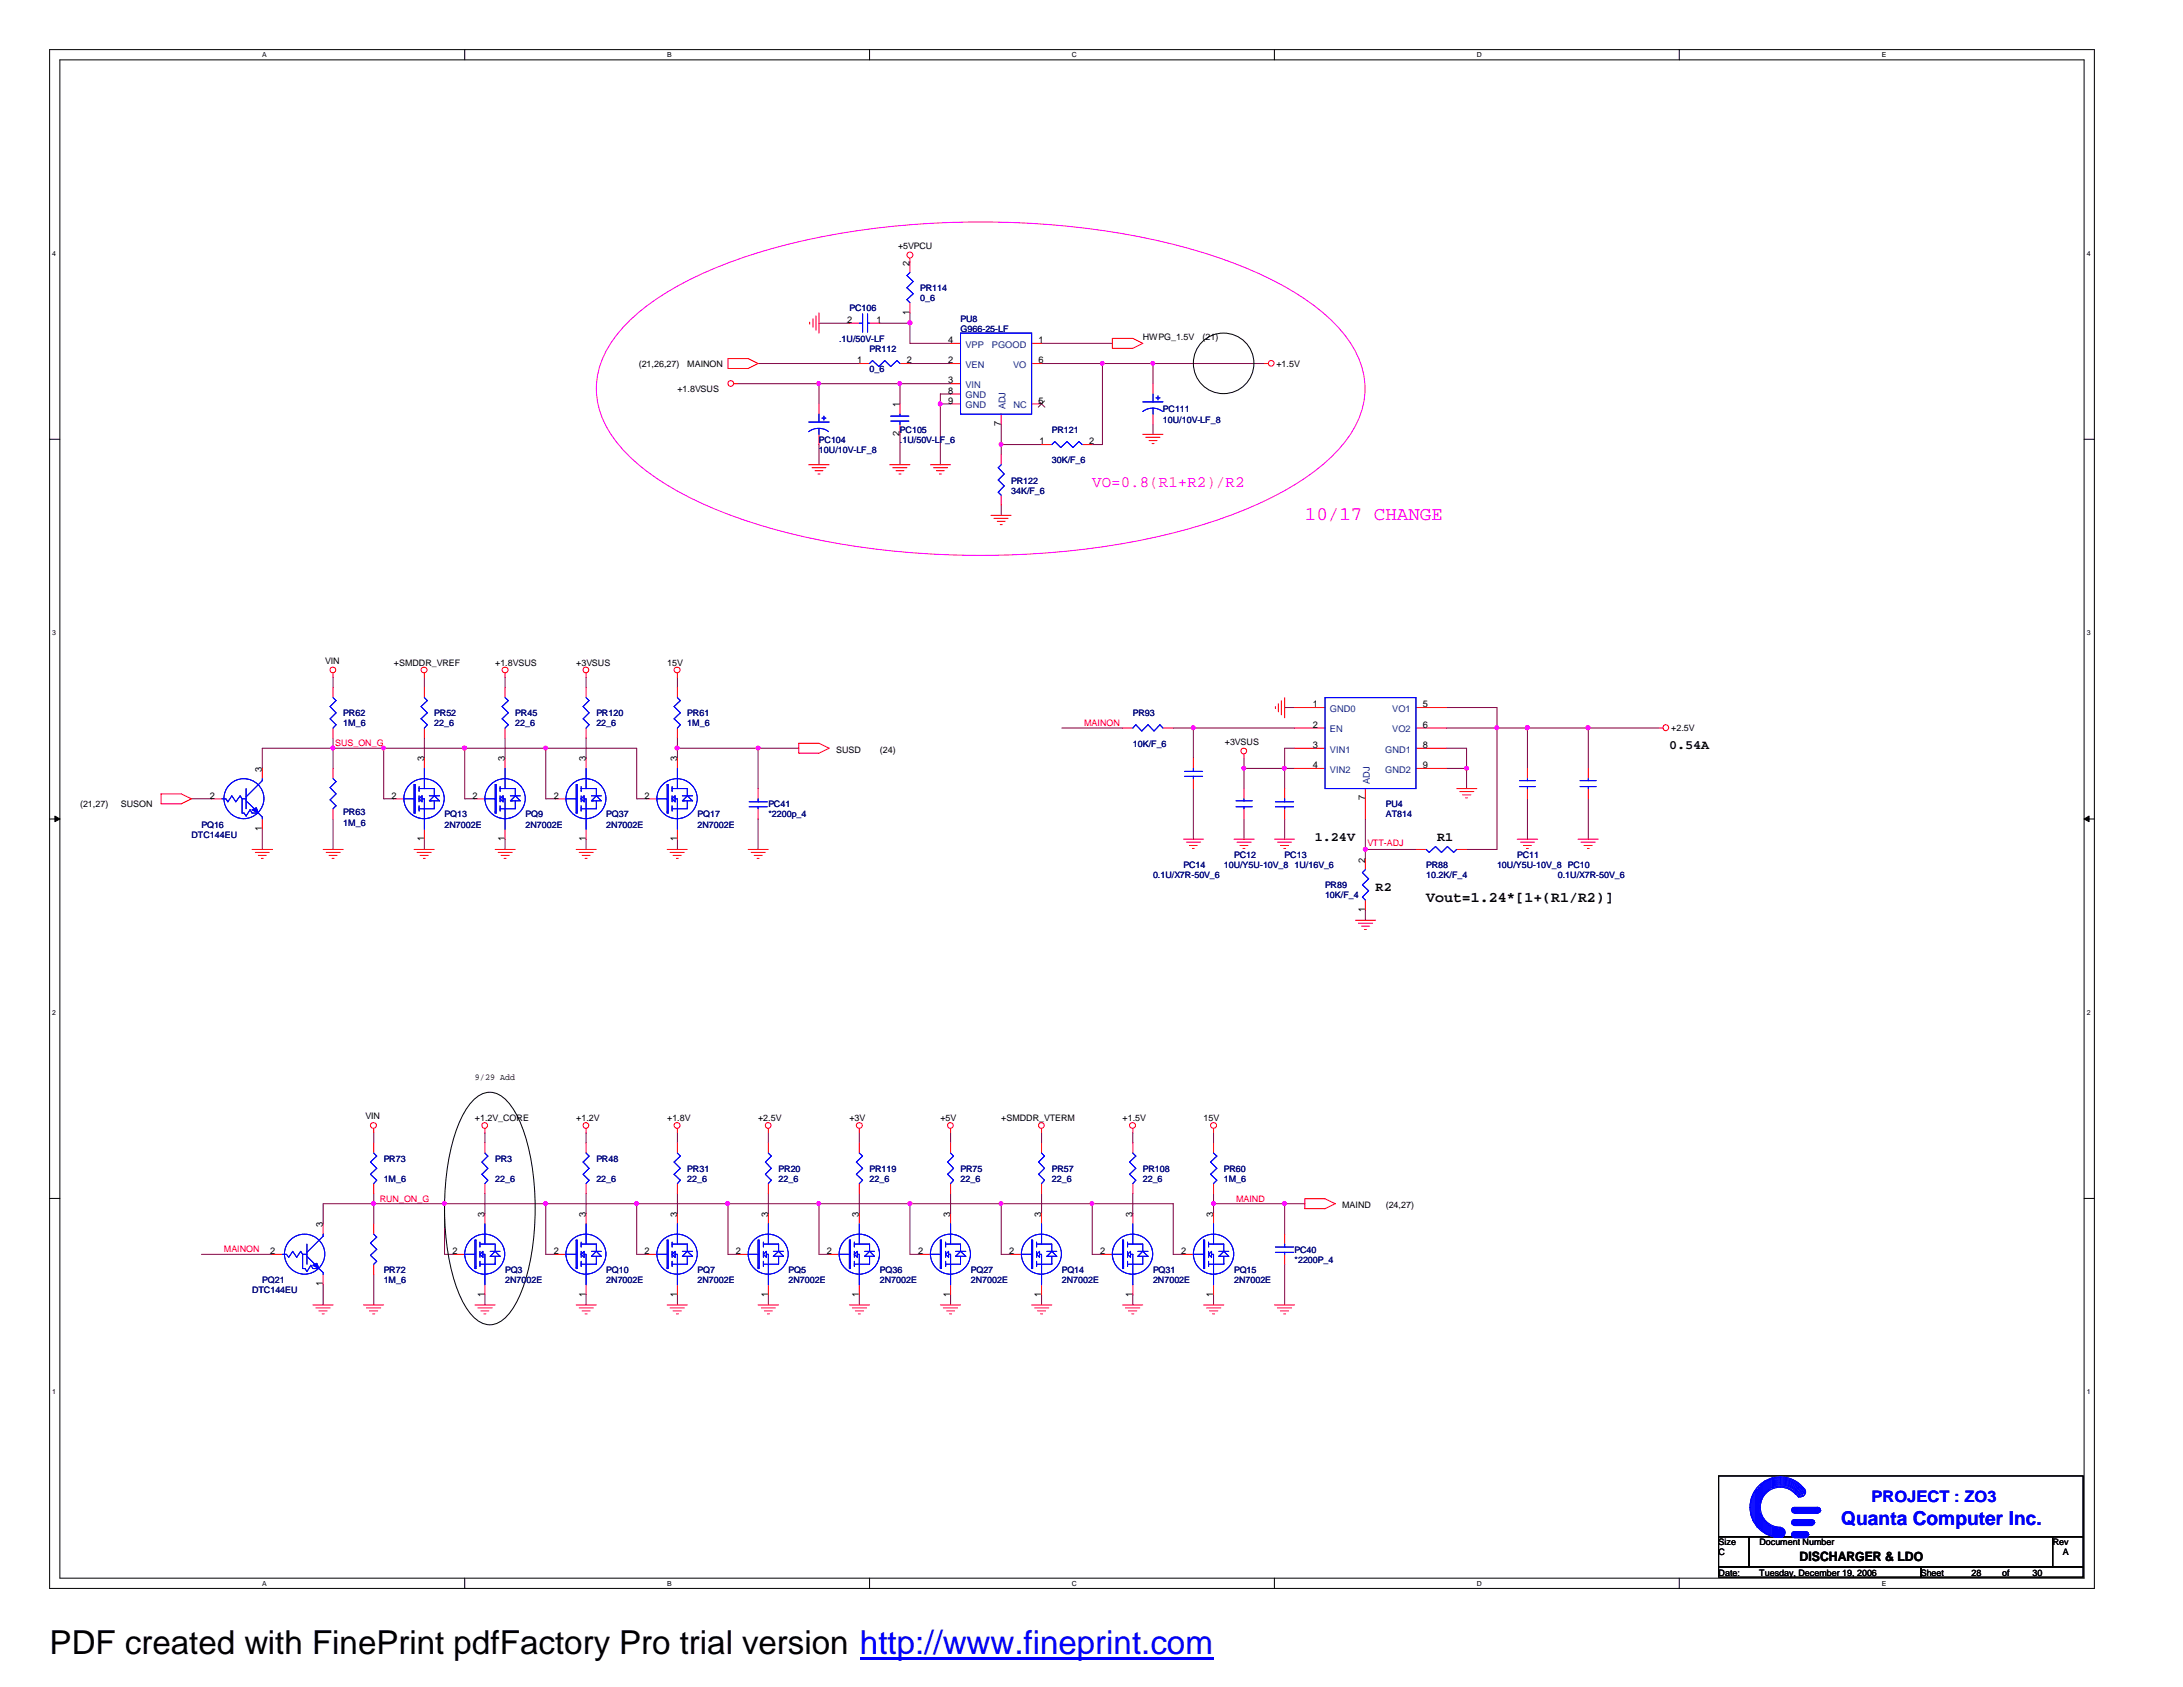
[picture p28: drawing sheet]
<svg xmlns="http://www.w3.org/2000/svg" width="279mm" height="216mm" viewBox="0 0 279 216" stroke-linecap="round" stroke-linejoin="round" font-family="sans-serif">
<defs><g id="words">
<text font-size="4.2" x="6.3" y="211.7">PDF created with FinePrint pdfFactory Pro trial version http://www.fineprint.com</text>
<text font-size="2.5" fill="#f0f" x="167" y="66.6">10/17 CHANGE</text>
<text font-size="2.5" fill="#00f" x="235.7" y="195.2">Quanta Computer Inc.</text>
<text font-size="2" fill="#f0f" x="139.8" y="62.4">VO=0.8(R1+R2)/R2</text>
<text font-size="2" fill="#00f" x="239.5" y="192.2">PROJECT : ZO3</text>
<text font-size="1.9" x="182.5" y="115.5">Vout=1.24*[1+(R1/R2)]</text>
<g font-size="1.7">
<text x="213.6" y="95.9">0.54A</text>
<text x="168.3" y="107.6">1.24V</text>
<text x="183.9" y="107.6">R1</text>
<text x="176.1" y="114">R2</text>
<text x="230.3" y="199.7">DISCHARGER &amp; LDO</text>
</g>
<g font-size="1.2">
<text x="116.4" y="34" transform="rotate(-90 116.4 34)">2</text>
<text x="108.4" y="41.3">2</text>
<text x="112.2" y="41.3">1</text>
<text x="116.4" y="40.3" transform="rotate(-90 116.4 40.3)">1</text>
<text x="109.7" y="46.5">1</text>
<text x="116.1" y="46.5">2</text>
<text x="121.4" y="43.9">4</text>
<text x="121.4" y="46.5">2</text>
<text x="132.9" y="46.5">6</text>
<text x="132.9" y="43.9">1</text>
<text x="115.1" y="52.1" transform="rotate(-90 115.1 52.1)">1</text>
<text x="121.4" y="49.1">3</text>
<text x="121.4" y="50.4">8</text>
<text x="121.4" y="51.6">9</text>
<text x="132.9" y="51.6">5</text>
<text x="115.1" y="55.8" transform="rotate(-90 115.1 55.8)">2</text>
<text x="128.1" y="54.5" transform="rotate(-90 128.1 54.5)">7</text>
<text x="133.1" y="56.9">1</text>
<text x="139.4" y="56.9">2</text>
<text x="168" y="93.1">2</text>
<text x="168" y="90.5">1</text>
<text x="168" y="95.7">3</text>
<text x="182.1" y="93.1">6</text>
<text x="182.1" y="90.5">5</text>
<text x="182.1" y="95.7">8</text>
<text x="33.5" y="98.8" transform="rotate(-90 33.5 98.8)">3</text>
<text x="54.3" y="97.5" transform="rotate(-90 54.3 97.5)">3</text>
<text x="64.6" y="97.5" transform="rotate(-90 64.6 97.5)">3</text>
<text x="75" y="97.5" transform="rotate(-90 75 97.5)">3</text>
<text x="86.7" y="97.5" transform="rotate(-90 86.7 97.5)">3</text>
<text x="168" y="98.3">4</text>
<text x="182.1" y="98.3">9</text>
<text x="26.8" y="102.2">2</text>
<text x="33.5" y="106.3" transform="rotate(-90 33.5 106.3)">1</text>
<text x="50.1" y="102.2">2</text>
<text x="54.3" y="107.7" transform="rotate(-90 54.3 107.7)">1</text>
<text x="60.5" y="102.2">2</text>
<text x="64.6" y="107.7" transform="rotate(-90 64.6 107.7)">1</text>
<text x="70.9" y="102.2">2</text>
<text x="75" y="107.7" transform="rotate(-90 75 107.7)">1</text>
<text x="82.5" y="102.2">2</text>
<text x="86.7" y="107.7" transform="rotate(-90 86.7 107.7)">1</text>
<text x="174.7" y="102.4" transform="rotate(-90 174.7 102.4)">7</text>
<text x="174.7" y="110.4" transform="rotate(-90 174.7 110.4)">2</text>
<text x="174.7" y="116.7" transform="rotate(-90 174.7 116.7)">1</text>
<text x="62" y="155.7" transform="rotate(-90 62 155.7)">3</text>
<text x="75" y="155.7" transform="rotate(-90 75 155.7)">3</text>
<text x="86.7" y="155.7" transform="rotate(-90 86.7 155.7)">3</text>
<text x="98.3" y="155.7" transform="rotate(-90 98.3 155.7)">3</text>
<text x="109.9" y="155.7" transform="rotate(-90 109.9 155.7)">3</text>
<text x="121.6" y="155.7" transform="rotate(-90 121.6 155.7)">3</text>
<text x="133.3" y="155.7" transform="rotate(-90 133.3 155.7)">3</text>
<text x="144.9" y="155.7" transform="rotate(-90 144.9 155.7)">3</text>
<text x="155.3" y="155.7" transform="rotate(-90 155.3 155.7)">3</text>
<text x="34.6" y="160.5">2</text>
<text x="41.3" y="157.1" transform="rotate(-90 41.3 157.1)">3</text>
<text x="57.9" y="160.5">2</text>
<text x="70.9" y="160.5">2</text>
<text x="82.5" y="160.5">2</text>
<text x="94.2" y="160.5">2</text>
<text x="105.8" y="160.5">2</text>
<text x="117.5" y="160.5">2</text>
<text x="129.2" y="160.5">2</text>
<text x="140.8" y="160.5">2</text>
<text x="151.2" y="160.5">2</text>
<text x="41.3" y="164.6" transform="rotate(-90 41.3 164.6)">1</text>
<text x="62" y="165.9" transform="rotate(-90 62 165.9)">1</text>
<text x="75" y="165.9" transform="rotate(-90 75 165.9)">1</text>
<text x="86.7" y="165.9" transform="rotate(-90 86.7 165.9)">1</text>
<text x="98.3" y="165.9" transform="rotate(-90 98.3 165.9)">1</text>
<text x="109.9" y="165.9" transform="rotate(-90 109.9 165.9)">1</text>
<text x="121.6" y="165.9" transform="rotate(-90 121.6 165.9)">1</text>
<text x="133.3" y="165.9" transform="rotate(-90 133.3 165.9)">1</text>
<text x="144.9" y="165.9" transform="rotate(-90 144.9 165.9)">1</text>
<text x="155.3" y="165.9" transform="rotate(-90 155.3 165.9)">1</text>
</g>
<g font-size="1.2" fill="#004080">
<text x="123.6" y="44.5">VPP</text>
<text x="123.6" y="47.1">VEN</text>
<text x="127" y="44.5">PGOOD</text>
<text x="129.7" y="47.1">VO</text>
<text x="123.6" y="49.7">VIN</text>
<text x="123.6" y="51">GND</text>
<text x="123.6" y="52.2">GND</text>
<text x="128.7" y="52.4" transform="rotate(-90 128.7 52.4)">ADJ</text>
<text x="129.7" y="52.2">NC</text>
<text x="170.2" y="93.7">EN</text>
<text x="170.2" y="91.1">GND0</text>
<text x="178.2" y="93.7">VO2</text>
<text x="178.2" y="91.1">VO1</text>
<text x="170.2" y="98.9">VIN2</text>
<text x="170.2" y="96.3">VIN1</text>
<text x="175.3" y="100.3" transform="rotate(-90 175.3 100.3)">ADJ</text>
<text x="177.3" y="96.3">GND1</text>
<text x="177.3" y="98.9">GND2</text>
</g>
<g font-size="1.1">
<text x="114.9" y="31.8">+5VPCU</text>
<text x="81.7" y="47">(21,26,27)</text>
<text x="88" y="47">MAINON</text>
<text x="146.3" y="43.5">HWPG_1.5V</text>
<text x="153.9" y="43.5">(21)</text>
<text x="163.4" y="47">+1.5V</text>
<text x="86.7" y="50.2">+1.8VSUS</text>
<text x="41.6" y="84.9">VIN</text>
<text x="50.4" y="85.2">+SMDDR_VREF</text>
<text x="63.4" y="85.2">+1.8VSUS</text>
<text x="73.7" y="85.2">+3VSUS</text>
<text x="85.4" y="85.2">15V</text>
<text x="156.8" y="95.3">+3VSUS</text>
<text x="213.9" y="93.6">+2.5V</text>
<text x="107" y="96.4">SUSD</text>
<text x="112.6" y="96.4">(24)</text>
<text x="10.2" y="103.3">(21,27)</text>
<text x="15.5" y="103.3">SUSON</text>
<text x="46.8" y="143.2">VIN</text>
<text x="60.8" y="143.5">+1.2V_CORE</text>
<text x="60.8" y="138.2">9/29 Add</text>
<text x="73.7" y="143.5">+1.2V</text>
<text x="85.4" y="143.5">+1.8V</text>
<text x="97" y="143.5">+2.5V</text>
<text x="108.7" y="143.5">+3V</text>
<text x="120.4" y="143.5">+5V</text>
<text x="128.1" y="143.5">+SMDDR_VTERM</text>
<text x="143.7" y="143.5">+1.5V</text>
<text x="154.1" y="143.5">15V</text>
<text x="171.8" y="154.6">MAIND</text>
<text x="177.4" y="154.6">(24,27)</text>
<text x="220" y="197.8">Size</text>
<text x="225.2" y="197.8">Document Number</text>
<text x="262.7" y="197.8">Rev</text>
<text x="220" y="201.6">Date:</text>
<text x="220" y="199.1">C</text>
<text x="225.2" y="201.6">Tuesday, December 19, 2006</text>
<text x="245.8" y="201.6">Sheet</text>
<text x="252.3" y="201.6">28</text>
<text x="256.2" y="201.6">of</text>
<text x="260.1" y="201.6">30</text>
<text x="264" y="199.1">A</text>
</g>
<g font-size="1.1" fill="#000080">
<text x="108.7" y="39.8">PC106</text>
<text x="117.8" y="37.3">PR114</text>
<text x="117.8" y="38.6">0_6</text>
<text x="122.9" y="41.1">PU8</text>
<text x="107.4" y="43.7">.1U/50V-LF</text>
<text x="111.3" y="45">PR112</text>
<text x="111.3" y="47.6">0_6</text>
<text x="122.9" y="42.5">G966-25-LF</text>
<text x="148.8" y="52.8">PC111</text>
<text x="104.8" y="56.7">PC104</text>
<text x="104.8" y="58">10U/10V-LF_8</text>
<text x="115.2" y="55.4">PC105</text>
<text x="115.2" y="56.7">.1U/50V-LF_6</text>
<text x="134.6" y="55.4">PR121</text>
<text x="134.6" y="59.3">30K/F_6</text>
<text x="148.8" y="54.1">10U/10V-LF_8</text>
<text x="129.4" y="61.9">PR122</text>
<text x="129.4" y="63.2">34K/F_6</text>
<text x="43.9" y="91.7">PR62</text>
<text x="43.9" y="93">1M_6</text>
<text x="55.6" y="91.7">PR52</text>
<text x="55.6" y="93">22_6</text>
<text x="66" y="91.7">PR45</text>
<text x="66" y="93">22_6</text>
<text x="76.3" y="91.7">PR120</text>
<text x="76.3" y="93">22_6</text>
<text x="88" y="91.7">PR61</text>
<text x="88" y="93">1M_6</text>
<text x="145" y="91.7">PR93</text>
<text x="145" y="95.5">10K/F_6</text>
<text x="24.5" y="107.2">DTC144EU</text>
<text x="25.8" y="105.9">PQ16</text>
<text x="43.9" y="104.4">PR63</text>
<text x="43.9" y="105.7">1M_6</text>
<text x="56.9" y="104.6">PQ13</text>
<text x="56.9" y="105.9">2N7002E</text>
<text x="67.3" y="104.6">PQ9</text>
<text x="67.3" y="105.9">2N7002E</text>
<text x="77.6" y="104.6">PQ37</text>
<text x="77.6" y="105.9">2N7002E</text>
<text x="89.3" y="104.6">PQ17</text>
<text x="89.3" y="105.9">2N7002E</text>
<text x="98.3" y="103.3">PC41</text>
<text x="98.3" y="104.6">*2200p_4</text>
<text x="177.4" y="103.3">PU4</text>
<text x="177.4" y="104.6">AT814</text>
<text x="147.6" y="112.4">0.1U/X7R-50V_6</text>
<text x="151.5" y="111.1">PC14</text>
<text x="156.6" y="111.1">10U/Y5U-10V_8</text>
<text x="157.9" y="109.8">PC12</text>
<text x="164.4" y="109.8">PC13</text>
<text x="165.7" y="111.1">1U/16V_6</text>
<text x="169.6" y="113.7">PR89</text>
<text x="182.5" y="111.1">PR88</text>
<text x="182.5" y="112.4">10.2K/F_4</text>
<text x="191.6" y="111.1">10U/Y5U-10V_8 PC10</text>
<text x="194.2" y="109.8">PC11</text>
<text x="199.4" y="112.4">0.1U/X7R-50V_6</text>
<text x="200.7" y="111.1">PC10</text>
<text x="169.6" y="115">10K/F_4</text>
<text x="49.1" y="148.7">PR73</text>
<text x="63.4" y="148.7">PR3</text>
<text x="76.3" y="148.7">PR48</text>
<text x="88" y="149.9">PR31</text>
<text x="99.7" y="149.9">PR20</text>
<text x="111.3" y="149.9">PR119</text>
<text x="122.9" y="149.9">PR75</text>
<text x="134.6" y="149.9">PR57</text>
<text x="146.3" y="149.9">PR108</text>
<text x="156.6" y="149.9">PR60</text>
<text x="49.1" y="151.3">1M_6</text>
<text x="63.4" y="151.3">22_6</text>
<text x="76.3" y="151.3">22_6</text>
<text x="88" y="151.3">22_6</text>
<text x="99.7" y="151.3">22_6</text>
<text x="111.3" y="151.3">22_6</text>
<text x="122.9" y="151.3">22_6</text>
<text x="134.6" y="151.3">22_6</text>
<text x="146.3" y="151.3">22_6</text>
<text x="156.6" y="151.3">1M_6</text>
<text x="165.7" y="160.3">PC40</text>
<text x="165.7" y="161.6">*2200P_4</text>
<text x="32.3" y="165.5">DTC144EU</text>
<text x="33.6" y="164.2">PQ21</text>
<text x="49.1" y="162.9">PR72</text>
<text x="49.1" y="164.2">1M_6</text>
<text x="64.6" y="162.9">PQ3</text>
<text x="64.6" y="164.2">2N7002E</text>
<text x="77.6" y="162.9">PQ10</text>
<text x="77.6" y="164.2">2N7002E</text>
<text x="89.3" y="162.9">PQ7</text>
<text x="89.3" y="164.2">2N7002E</text>
<text x="100.9" y="162.9">PQ5</text>
<text x="100.9" y="164.2">2N7002E</text>
<text x="112.6" y="162.9">PQ36</text>
<text x="112.6" y="164.2">2N7002E</text>
<text x="124.2" y="162.9">PQ27</text>
<text x="124.2" y="164.2">2N7002E</text>
<text x="135.9" y="162.9">PQ14</text>
<text x="135.9" y="164.2">2N7002E</text>
<text x="147.6" y="162.9">PQ31</text>
<text x="147.6" y="164.2">2N7002E</text>
<text x="157.9" y="162.9">PQ15</text>
<text x="157.9" y="164.2">2N7002E</text>
</g>
<g font-size="1.1" fill="#f00">
<text x="42.9" y="95.5">SUS_ON_G</text>
<text x="138.8" y="92.9">MAINON</text>
<text x="175" y="108.3">VTT-ADJ</text>
<text x="48.6" y="153.8">RUN_ON_G</text>
<text x="158.2" y="153.8">MAIND</text>
<text x="28.7" y="160.3">MAINON</text>
</g>
<g font-size=".9">
<text x="33.6" y="7.3">A</text>
<text x="85.4" y="7.3">B</text>
<text x="137.2" y="7.3">C</text>
<text x="189" y="7.3">D</text>
<text x="240.8" y="7.3">E</text>
<text x="6.7" y="32.7">4</text>
<text x="267.1" y="32.7">4</text>
<text x="6.7" y="81.3">3</text>
<text x="267.1" y="81.3">3</text>
<text x="6.7" y="129.9">2</text>
<text x="267.1" y="129.9">2</text>
<text x="6.7" y="178.4">1</text>
<text x="267.1" y="178.4">1</text>
<text x="33.6" y="202.9">A</text>
<text x="85.4" y="202.9">B</text>
<text x="137.2" y="202.9">C</text>
<text x="189" y="202.9">D</text>
<text x="240.8" y="202.9">E</text>
</g>
</g></defs>
<g fill="none" stroke="#000" stroke-width=".13">
<path d="M6.3 6.3h261.8v197h-261.8zM7.7 7.7h259v194.3h-259zM59.5 6.3v1.4M111.3 6.3v1.4M163.1 6.3v1.4M214.9 6.3v1.4M6.3 56.2h1.4M266.7 56.2h1.4M6.3 104.8h1.4M266.7 104.8h1.4M6.3 153.4h1.4M60.6 140.8a2.69 2.69 0 0 1 4.2 0 14.1 14.1 0 0 1 3 6.9 34.4 34.4 0 0 1-.8 16.8 9.4 9.4 0 0 1-2.9 4.6 2.59 2.59 0 0 1-3.5-.6 14.1 14.1 0 0 1-3-6.9 34.7 34.7 0 0 1 .8-16.8 10.5 10.5 0 0 1 2.2-4z"/>
<path d="M266.7 153.4h1.4M220 188.9h46.6v7.8h-46.6zM220 196.7h3.9v3.8h-3.9zM223.9 196.7h38.8v3.8h-38.8zM262.7 196.7h3.9v3.8h-3.9zM59.5 202v1.3M111.3 202v1.3M163.1 202v1.3M214.9 202v1.3M220 200.5h25.9v1.3h-25.9zM245.9 200.5h20.7v1.3h-20.7z"/>
<circle cx="156.6" cy="46.5" r="3.9"/>
</g>
<g fill="#000" stroke="#000" stroke-width=".13">
<path d="M7 104.4l.7 .4-.7 .4z" fill-rule="evenodd"/>
<path d="M266.7 104.8l.7-.4v.8z" fill-rule="evenodd"/>
</g>
<g fill="none" stroke="#800040" stroke-width=".13">
<path d="M94.4 49.1h27.3M97 46.5h13M104.8 49.1v2.6M104.8 56.9v2.6M104.8 41.4h3.9M112.6 41.4h3.9M115.2 49.1v2.6M115.2 55.6v3.9M116.5 40v3.9h5.2M116.5 46.5h5.2M120.4 51.7h1.3M121.7 50.4h-1.3v9.1"/>
<path d="M128.1 54.3v3.9M128.1 56.9h5.2M133.3 46.5h28.5M133.3 43.9h9.1M141.1 46.5v10.4h-1.3M147.6 46.5v2.6M147.6 54.3v1.3M128.1 64.6v1.4M33.6 98.3v-2.5h47.9v6.4h1.3M42.6 86.7v1.3M42.6 94.4v3.9M49.1 95.8v6.4h1.3"/>
<path d="M54.3 86.7v1.3M54.3 94.4v2.6M59.5 95.8v6.4h1.3M64.6 86.7v1.3M64.6 94.4v2.6M69.8 95.8v6.4h1.3M75 86.7v1.3M75 94.4v2.6M86.7 86.7v1.3M86.7 94.4v2.6M86.7 95.8h15.5M97 95.8v5.1"/>
<path d="M135.9 93.2h7.8M150.2 93.2h15.5M152.7 93.2v3.8M159.2 97v3.9M159.2 98.3h6.5M164.4 90.6h1.3M165.7 95.8h-1.3v5.1M185.1 95.8h2.6v5.1M185.1 93.2h27.2M185.1 98.3h2.6M185.1 90.6h6.5v18.1h-3.9M195.5 93.2v5.1"/>
<path d="M203.3 93.2v5.1M24.5 102.2h2.6M33.6 106.1v2.6M42.6 104.8v3.9M54.3 107.4v1.3M64.6 107.4v1.3M75 107.4v1.3M86.7 107.4v1.3M97 104.8v3.9M152.7 100.9v6.5M159.2 104.8v2.6M164.4 104.8v2.6"/>
<path d="M174.8 104.8v5.2M174.8 116.5v1.3M174.8 108.7h6.4M195.5 102.2v5.2M203.3 102.2v5.2M41.4 156.6v-2.5h108.8v6.4h1.3M47.8 145v1.3M47.8 152.7v3.9M56.9 154.1v6.4h1.3M62.1 145v1.3M62.1 152.7v2.6M69.8 154.1v6.4h1.3"/>
<path d="M75 145v1.3M75 152.7v2.6M81.5 154.1v6.4h1.3M86.7 145v1.3M86.7 152.7v2.6M93.2 154.1v6.4h1.2M98.3 145v1.3M98.3 152.7v2.6M104.8 154.1v6.4h1.3M110 145v1.3M110 152.7v2.6M116.5 154.1v6.4h1.3"/>
<path d="M121.7 145v1.3M121.7 152.7v2.6M128.1 154.1v6.4h1.3M133.3 145v1.3M133.3 152.7v2.6M139.8 154.1v6.4h1.3M145 145v1.3M145 152.7v2.6M155.3 154.1h11.7M155.3 145v1.3M155.3 152.7v2.6M164.4 154.1v3.8"/>
<path d="M25.8 160.5h9.1M41.4 164.4v2.6M47.8 163.1v3.9M62.1 165.7v1.3M75 165.7v1.3M86.7 165.7v1.3M98.3 165.7v1.3M110 165.7v1.3M121.7 165.7v1.3M133.3 165.7v1.3M145 165.7v1.3M155.3 165.7v1.3"/>
<path d="M164.4 161.8v5.2"/>
</g>
<g fill="#f0f" stroke="#f0f" stroke-width=".13">
<path d="M81.3 153.9h.3l.1 .1-.1 .2-.2 .1-.1-.1z" fill-rule="evenodd"/>
<path d="M69.7 153.9h.3l.1 .1-.1 .2-.2 .1-.1-.1z" fill-rule="evenodd"/>
<path d="M81.3 153.9h.3l.1 .1-.1 .2-.2 .1-.1-.1z" fill-rule="evenodd"/>
<path d="M104.6 153.9h.3l.1 .1-.1 .2-.1 .1-.2-.1z" fill-rule="evenodd"/>
<path d="M139.6 153.9h.3l.1 .1-.1 .2-.2 .1-.1-.1z" fill-rule="evenodd"/>
<path d="M56.7 153.9h.3l.1 .1-.1 .2-.1 .1-.2-.1z" fill-rule="evenodd"/>
<path d="M59.3 95.6h.3l.1 .1-.1 .2-.2 .1-.1-.1z" fill-rule="evenodd"/>
<path d="M59.3 95.6h.3l.1 .1-.1 .2-.2 .1-.1-.1z" fill-rule="evenodd"/>
<path d="M69.7 95.6h.3l.1 .1-.1 .2-.2 .1-.1-.1z" fill-rule="evenodd"/>
<path d="M42.4 95.6h.4v.1v.2l-.2 .1-.2-.1z" fill-rule="evenodd"/>
<path d="M48.9 95.6h.3l.1 .1-.1 .2-.1 .1-.2-.1z" fill-rule="evenodd"/>
<path d="M42.4 95.6h.4v.1v.2l-.2 .1-.2-.1z" fill-rule="evenodd"/>
<path d="M152.5 92.9h.2l.2 .1v.3l-.2 .1-.2-.1z" fill-rule="evenodd"/>
<path d="M159 98.1h.3l.1 .2-.1 .2-.1 .1-.2-.1z" fill-rule="evenodd"/>
<path d="M191.4 92.9h.2l.2 .1-.1 .3-.1 .1-.2-.1z" fill-rule="evenodd"/>
<path d="M195.3 92.9h.2l.2 .1-.1 .3-.1 .1-.2-.1z" fill-rule="evenodd"/>
<path d="M195.3 92.9h.2l.2 .1-.1 .3-.1 .1-.2-.1z" fill-rule="evenodd"/>
<path d="M127.9 153.9h.4l.1 .1-.1 .2-.2 .1-.2-.1z" fill-rule="evenodd"/>
<path d="M140.9 46.3h.3l.1 .2-.1 .2h-.1h-.2z" fill-rule="evenodd"/>
<path d="M115 48.9h.3l.1 .2-.1 .1-.2 .1-.1-.1z" fill-rule="evenodd"/>
<path d="M104.6 48.9h.3l.1 .2-.1 .1-.1 .1-.2-.1z" fill-rule="evenodd"/>
<path d="M120.2 51.5l.1-.1 .2 .1v.4h-.2h-.1z" fill-rule="evenodd"/>
<path d="M127.9 56.7h.4l.1 .2-.1 .1-.2 .1-.2-.1z" fill-rule="evenodd"/>
<path d="M147.4 46.3h.3l.1 .2-.1 .2h-.2h-.1z" fill-rule="evenodd"/>
<path d="M81.3 153.9h.3l.1 .1-.1 .2-.2 .1-.1-.1z" fill-rule="evenodd"/>
<path d="M69.7 153.9h.3l.1 .1-.1 .2-.2 .1-.1-.1z" fill-rule="evenodd"/>
<path d="M81.3 153.9h.3l.1 .1-.1 .2-.2 .1-.1-.1z" fill-rule="evenodd"/>
<path d="M104.6 153.9h.3l.1 .1-.1 .2-.1 .1-.2-.1z" fill-rule="evenodd"/>
<path d="M139.6 153.9h.3l.1 .1-.1 .2-.2 .1-.1-.1z" fill-rule="evenodd"/>
<path d="M56.7 153.9h.3l.1 .1-.1 .2-.1 .1-.2-.1z" fill-rule="evenodd"/>
<path d="M59.3 95.6h.3l.1 .1-.1 .2-.2 .1-.1-.1z" fill-rule="evenodd"/>
<path d="M59.3 95.6h.3l.1 .1-.1 .2-.2 .1-.1-.1z" fill-rule="evenodd"/>
<path d="M69.7 95.6h.3l.1 .1-.1 .2-.2 .1-.1-.1z" fill-rule="evenodd"/>
<path d="M42.4 95.6h.4v.1v.2l-.2 .1-.2-.1z" fill-rule="evenodd"/>
<path d="M48.9 95.6h.3l.1 .1-.1 .2-.1 .1-.2-.1z" fill-rule="evenodd"/>
<path d="M42.4 95.6h.4v.1v.2l-.2 .1-.2-.1z" fill-rule="evenodd"/>
<path d="M152.5 92.9h.2l.2 .1v.3l-.2 .1-.2-.1z" fill-rule="evenodd"/>
<path d="M159 98.1h.3l.1 .2-.1 .2-.1 .1-.2-.1z" fill-rule="evenodd"/>
<path d="M191.4 92.9h.2l.2 .1-.1 .3-.1 .1-.2-.1z" fill-rule="evenodd"/>
<path d="M195.3 92.9h.2l.2 .1-.1 .3-.1 .1-.2-.1z" fill-rule="evenodd"/>
<path d="M195.3 92.9h.2l.2 .1-.1 .3-.1 .1-.2-.1z" fill-rule="evenodd"/>
<path d="M127.9 153.9h.4l.1 .1-.1 .2-.2 .1-.2-.1z" fill-rule="evenodd"/>
<path d="M140.9 46.3h.3l.1 .2-.1 .2h-.1h-.2z" fill-rule="evenodd"/>
<path d="M115 48.9h.3l.1 .2-.1 .1-.2 .1-.1-.1z" fill-rule="evenodd"/>
<path d="M104.6 48.9h.3l.1 .2-.1 .1-.1 .1-.2-.1z" fill-rule="evenodd"/>
<path d="M120.2 51.5l.1-.1 .2 .1v.4h-.2h-.1z" fill-rule="evenodd"/>
<path d="M127.9 56.7h.4l.1 .2-.1 .1-.2 .1-.2-.1z" fill-rule="evenodd"/>
<path d="M147.4 46.3h.3l.1 .2-.1 .2h-.2h-.1z" fill-rule="evenodd"/>
<circle cx="93.1" cy="154" r=".25"/>
<circle cx="164.4" cy="154" r=".25"/>
<circle cx="155.3" cy="154" r=".25"/>
<circle cx="97" cy="95.7" r=".25"/>
<circle cx="86.7" cy="95.7" r=".25"/>
<circle cx="164.4" cy="98.3" r=".25"/>
<circle cx="174.8" cy="108.7" r=".25"/>
<circle cx="187.7" cy="98.3" r=".25"/>
<circle cx="203.2" cy="93.1" r=".26"/>
<circle cx="116.5" cy="154" r=".25"/>
<circle cx="47.8" cy="154" r=".25"/>
<circle cx="116.5" cy="41.3" r=".26"/>
</g>
<g fill="none" stroke="#f00" stroke-width=".13">
<path d="M116.5 33.1v1.8M116.5 38.7v1.3M93.2 45.9h2.6l1.2 .6-1.2 .7h-2.6zM93.9 49.1h.5M103.5 59.5h2.6M103.6 41.2v.3M103.9 59.9h1.8M104.1 40.8v1.1M104.4 40.4v1.8M104.8 40v2.6M104.8 51.7v1.3M104.8 55.6v1.3"/>
<path d="M108.7 41.4h1.3M110 46.5h1.3M111.3 41.4h1.3M113.9 59.5h2.6M114.3 59.9h1.8M115.2 46.5h1.3M115.2 51.7v1.3M115.2 54.3v1.3M119.1 59.5h2.6M119.5 59.9h1.8M121.7 49.1h1.2M121.7 46.5h1.2"/>
<path d="M121.7 43.9h1.2M121.7 51.7h1.2M121.7 50.4h1.2M128.1 53v1.3M128.1 58.2v1.3M132 46.5h1.3M132 43.9h1.3M132 51.7h1.3M133.3 56.9h1.3M138.5 56.9h1.3M142.4 43.3h2.6l1.3 .6-1.3 .7h-2.6zM146.3 55.6h2.5"/>
<path d="M146.6 56h1.9M147.1 56.4h1M147.4 56.8h.3M147.6 49.1v1.3M147.6 53v1.3M161.8 46.5h.5M104.3 60.2h1M104.7 60.7h.2M114.7 60.2h1M115.1 60.7h.2M119.8 60.2h1.1M120.2 60.7h.3"/>
<path d="M126.8 66h2.6M127.2 66.3h1.8M127.6 66.7h1.1M128 67.1h.3M128.1 63.4v1.2M33.6 98.3v1.4M42.6 86.1v.6M42.6 88v1.3M42.6 93.2v1.2M42.6 98.3v1.4M54.3 86.1v.6M54.3 88v1.3"/>
<path d="M54.3 93.2v1.2M54.3 97v1.3M64.6 86.1v.6M64.6 88v1.3M64.6 93.2v1.2M64.6 97v1.3M75 86.1v.6M75 88v1.3M75 93.2v1.2M75 97v1.3M86.7 86.1v.6M86.7 88v1.3"/>
<path d="M86.7 93.2v1.2M86.7 97v1.3M102.2 95.1h2.6l1.3 .7-1.3 .6h-2.6zM143.7 93.2h1.3M148.8 93.2h1.4M152.7 97v1.3M152.7 99.7v1.2M159.2 96.5v.5M163.2 90.4v.3M163.6 90v1.1M164 89.7v1.8M164.4 89.3v2.6"/>
<path d="M165.7 93.2h3.9M165.7 90.6h3.9M165.7 98.3h3.9M165.7 95.8h3.9M181.2 93.2h3.9M181.2 90.6h3.9M181.2 98.3h3.9M181.2 95.8h3.9M195.5 98.3v1.4M203.3 98.3v1.4M212.3 93.2h.6M20.6 101.6h2.6l1.3 .6-1.3 .7h-2.6z"/>
<path d="M27.1 102.2h1.3M32.3 108.7h2.6M32.7 109.1h1.8M33.1 109.5h1M33.4 109.9h.3M33.6 104.8v1.3M41.4 108.7h2.5M41.7 109.1h1.9M42.1 109.5h1M42.5 109.9h.3M42.6 103.5v1.3M50.4 102.2h1.3"/>
<path d="M53 108.7h2.6M53.4 109.1h1.8M53.8 109.5h1M54.2 109.9h.2M54.3 106.1v1.3M60.8 102.2h1.3M63.4 108.7h2.6M63.8 109.1h1.8M64.1 109.5h1.1M64.5 109.9h.3M64.6 106.1v1.3M71.1 102.2h1.3"/>
<path d="M73.7 108.7h2.6M74.1 109.1h1.8M74.5 109.5h1M74.9 109.9h.2M75 106.1v1.3M82.8 102.2h1.3M85.4 108.7h2.6M85.8 109.1h1.8M86.1 109.5h1.1M86.6 109.9h.2M86.7 106.1v1.3M95.8 108.7h2.5"/>
<path d="M96.1 109.1h1.9M96.5 109.5h1.1M96.9 109.9h.3M97 100.9v1.3M97 103.5v1.3M151.5 107.4h2.6M151.8 107.8h1.9M152.2 108.2h1M152.6 108.6h.3M157.9 107.4h2.6M158.3 107.8h1.8M158.7 108.2h1"/>
<path d="M159.1 108.6h.2M159.2 100.9v1.3M159.2 103.5v1.3M163.1 107.4h2.6M163.5 107.8h1.8M163.9 108.2h1M164.3 108.6h.2M164.4 100.9v1.3M164.4 103.5v1.3M173.5 117.8h2.6M173.9 118.2h1.8M174.2 118.5h1.1"/>
<path d="M174.6 119h.3M174.8 100.9v3.9M174.8 110v1.3M174.8 115.2v1.3M181.2 108.7h1.3M186.4 108.7h1.3M186.4 100.9h2.6M186.8 101.3h1.8M187.2 101.7h1.1M187.6 102.1h.2M194.2 107.4h2.6M194.6 107.8h1.8"/>
<path d="M195 108.2h1M195.4 108.6h.2M195.5 100.9v1.3M202 107.4h2.6M202.4 107.8h1.8M202.7 108.2h1.1M203.2 108.6h.2M203.3 100.9v1.3M41.4 156.6v1.3M47.8 144.4v.6M47.8 146.3v1.3M47.8 151.5v1.2"/>
<path d="M47.8 156.6v1.3M62.1 144.4v.6M62.1 146.3v1.3M62.1 151.5v1.2M62.1 155.3v1.3M75 144.4v.6M75 146.3v1.3M75 151.5v1.2M75 155.3v1.3M86.7 144.4v.6M86.7 146.3v1.3M86.7 151.5v1.2"/>
<path d="M86.7 155.3v1.3M98.3 144.4v.6M98.3 146.3v1.3M98.3 151.5v1.2M98.3 155.3v1.3M110 144.4v.6M110 146.3v1.3M110 151.5v1.2M110 155.3v1.3M121.7 144.4v.6M121.7 146.3v1.3M121.7 151.5v1.2"/>
<path d="M121.7 155.3v1.3M133.3 144.4v.6M133.3 146.3v1.3M133.3 151.5v1.2M133.3 155.3v1.3M145 144.4v.6M145 146.3v1.3M145 151.5v1.2M145 155.3v1.3M155.3 144.4v.6M155.3 146.3v1.3M155.3 151.5v1.2"/>
<path d="M155.3 155.3v1.3M164.4 157.9v1.3M167 153.4h2.6l1.3 .7-1.3 .6h-2.6zM34.9 160.5h1.3M40 167h2.6M40.4 167.4h1.8M40.8 167.8h1.1M41.2 168.1h.3M41.4 163.1v1.3M46.5 167h2.6M46.9 167.4h1.8M47.3 167.8h1"/>
<path d="M47.7 168.1h.3M47.8 161.8v1.3M58.2 160.5h1.3M60.8 167h2.6M61.2 167.4h1.8M61.6 167.8h1M61.9 168.1h.3M62.1 164.4v1.3M71.1 160.5h1.3M73.7 167h2.6M74.1 167.4h1.8M74.5 167.8h1"/>
<path d="M74.9 168.1h.2M75 164.4v1.3M82.8 160.5h1.3M85.4 167h2.6M85.8 167.4h1.8M86.1 167.8h1.1M86.6 168.1h.2M86.7 164.4v1.3M94.4 160.5h1.4M97 167h2.7M97.5 167.4h1.7M97.8 167.8h1"/>
<path d="M98.2 168.1h.3M98.3 164.4v1.3M106.1 160.5h1.3M108.7 167h2.6M109.1 167.4h1.8M109.5 167.8h1M109.9 168.1h.2M110 164.4v1.3M117.8 160.5h1.3M120.4 167h2.5M120.7 167.4h1.9M121.2 167.8h1"/>
<path d="M121.5 168.1h.3M121.7 164.4v1.3M129.4 160.5h1.3M132 167h2.6M132.4 167.4h1.8M132.8 167.8h1M133.2 168.1h.2M133.3 164.4v1.3M141.1 160.5h1.3M143.7 167h2.6M144.1 167.4h1.8M144.4 167.8h1.1"/>
<path d="M144.9 168.1h.2M145 164.4v1.3M151.5 160.5h1.2M154.1 167h2.5M154.4 167.4h1.9M154.8 167.8h1.1M155.2 168.1h.2M155.3 164.4v1.3M163.1 167h2.6M163.5 167.4h1.8M163.9 167.8h1M164.3 168.1h.2"/>
<path d="M164.4 160.5v1.3"/>
<circle cx="116.5" cy="32.6" r=".38"/>
<circle cx="93.5" cy="49.1" r=".37"/>
<circle cx="162.7" cy="46.5" r=".37"/>
<circle cx="42.6" cy="85.7" r=".37"/>
<circle cx="54.3" cy="85.7" r=".37"/>
<circle cx="64.7" cy="85.7" r=".37"/>
<circle cx="75" cy="85.7" r=".37"/>
<circle cx="86.7" cy="85.7" r=".37"/>
<circle cx="159.2" cy="96.1" r=".37"/>
<circle cx="213.2" cy="93.1" r=".38"/>
<circle cx="47.8" cy="144" r=".37"/>
<circle cx="62" cy="144" r=".37"/>
<circle cx="75" cy="144" r=".37"/>
<circle cx="86.7" cy="144" r=".37"/>
<circle cx="98.3" cy="144" r=".37"/>
<circle cx="110" cy="144" r=".37"/>
<circle cx="121.6" cy="144" r=".37"/>
<circle cx="133.3" cy="144" r=".37"/>
<circle cx="145" cy="144" r=".37"/>
<circle cx="155.3" cy="144" r=".37"/>
</g>
<path d="M80.2 41.4a33.1 33.1 0 0 1 10.5-6.8 84.9 84.9 0 0 1 28.1-6 104 104 0 0 1 34.2 3.4 49.4 49.4 0 0 1 15 7 16.4 16.4 0 0 1 6.3 7.8 10.3 10.3 0 0 1-2.3 9.9 28 28 0 0 1-9.6 7.1 74.2 74.2 0 0 1-23.8 6.5 107.5 107.5 0 0 1-37.9-2.1 51.4 51.4 0 0 1-17.7-7.7 16.4 16.4 0 0 1-6.2-7.9 10.3 10.3 0 0 1 2.2-9.9z" fill="none" stroke="#f0f" stroke-width=".13"/>
<g fill="none" stroke="#00f" stroke-width=".13">
<path d="M116.5 34.9l-.4 .4 .8 .7-.8 .8 .8 .8-.8 .8 .4 .3M103.5 54h2.6M104.8 54.8a1.88 1.88 0 0 1 1.2 .4M104.8 54.8a2 2 0 0 0-1.3 .4M104.8 53v1M104.8 54.8v.8M105.2 53.5h.5M105.5 53.3v.5M110 41.4h.4M110.4 40.2v2.3M111 41.4h.3M111 40.2v2.3"/>
<path d="M111.3 46.5l.4-.4 .8 .8 .7-.8 .8 .8 .8-.8 .4 .4M114 53.9h2.3M114 53.3h2.3M115.2 53v.3M115.2 53.9v.4M122.9 42.6h9.1v10.4h-9.1zM128.1 59.5l-.3 .4 .7 .8-.7 .7 .7 .8-.7 .8 .3 .4M134.6 56.9l.4-.4 .8 .8 .8-.8 .7 .8 .8-.8 .4 .4M146.3 51.4h2.5M147.6 52.2a1.97 1.97 0 0 1 1.2 .5M147.6 52.2h-.1a2 2 0 0 0-1.2 .5M147.6 50.4v1"/>
<path d="M147.6 52.2v.8M148 50.9h.5M148.2 50.7v.5M33.6 99.7v.2l-2.1 2.1M42.6 99.7l.4 .3-.8 .8 .8 .8-.8 .8 .8 .7-.4 .4M42.6 89.3l.4 .4-.8 .7 .8 .8-.8 .8 .8 .8-.4 .4M54.3 89.3l.4 .4-.8 .7 .8 .8-.8 .8 .8 .8-.4 .4M54.3 98.3v2.6M64.6 89.3l.5 .4-.8 .7 .8 .8-.8 .8 .8 .8-.5 .4M64.6 98.3v2.6M75 98.3v2.6M75 89.3l.4 .4-.8 .7 .8 .8-.8 .8 .8 .8-.4 .4"/>
<path d="M86.7 89.3l.4 .4-.8 .7 .8 .8-.8 .8 .8 .8-.4 .4M86.7 98.3v2.6M145 93.2l.4-.4 .7 .8 .8-.8 .8 .8 .8-.8 .3 .4M151.6 98.7h2.3M151.6 99.4h2.3M152.7 98.3v.4M152.7 99.4v.3M169.6 89.3h11.6v11.6h-11.6zM194.5 99.9h2M195.5 99.7v.2M202.2 99.9h2.1M203.3 99.7v.2"/>
<path d="M28.4 102.2h.5l.3 .4 .5-.7 .5 .7 .5-.7 .3 .3M31 102.2h.5M31 102.2v1.9h.2l.3 .3 .5-.8 .3 .5h.8l.5 .5v.2M31.5 100.9v2.6M31.5 102.5l1.1 1M51.7 102.2h1.3M53 100.4h.1v3.7h-.1zM53.6 100.9h2v1M53.6 102.2l.4-.3v.7zM53.6 100.7v.6M53.6 101.9v.7M53.6 103.1v.7"/>
<path d="M54 102.2h.3v3.9M54.9 102.5l.7-.6 .7 .6zM54.9 101.9h1.4M55.6 102.5v1h-2M62.1 102.2h1.3M63.4 100.4h.1v3.7h-.1zM64 100.9h2v1M64 102.2l.4-.3v.7zM64 100.7v.6M64 101.9v.7M64 103.1v.7M64.4 102.2h.2v3.9"/>
<path d="M65.3 102.5l.7-.6 .6 .6zM65.3 101.9h1.3M66 102.5v1h-2M72.4 102.2h1.3M73.7 100.4h.2v3.7h-.2zM74.4 100.9h1.9v1M74.4 102.2l.4-.3v.7zM74.4 100.7v.6M74.4 101.9v.7M74.4 103.1v.7M74.8 102.2h.2v3.9M75.7 102.5l.6-.6 .7 .6z"/>
<path d="M75.7 101.9h1.3M76.3 102.5v1h-1.9M84.1 102.2h1.3M85.4 100.4h.1v3.7h-.1zM86 100.9h2v1M86 102.2l.4-.3v.7zM86 100.7v.6M86 101.9v.7M86 103.1v.7M86.4 102.2h.3v3.9M87.3 102.5l.7-.6 .6 .6zM87.3 101.9h1.3"/>
<path d="M88 102.5v1h-2M95.9 102.6h2.3M95.9 103.3h2.3M97 102.2v.4M97 103.3v.2M158.2 103.3h2.1M158.2 102.5h2.1M159.2 102.2v.3M159.2 103.3v.2M163.2 102.6h2.4M163.2 103.3h2.4M164.4 102.2v.4"/>
<path d="M164.4 103.3v.2M174.8 111.3l-.4 .4 .8 .8-.8 .7 .8 .8-.8 .8 .4 .4M182.5 108.7l.4 .4 .8-.8 .8 .8 .8-.8 .8 .8 .3-.4M194.5 100.7h2M195.5 100.7v.2M202.2 100.7h2.1M203.3 100.7v.2M39.3 159.2v2.6M41.4 157.9v.3l-2.1 2.1M47.8 147.6l.4 .4-.8 .7 .8 .8-.8 .8 .8 .7-.4 .5M47.8 157.9l.4 .4-.8 .8 .8 .8-.8 .8 .8 .7-.4 .4M60.8 158.7h.1v3.6h-.1z"/>
<path d="M61.4 159.2h2v.9M61.4 159v.6M62.1 147.6l.3 .4-.7 .7 .7 .8-.7 .8 .7 .7-.3 .5M62.1 156.6v2.6M73.7 158.7h.2v3.6h-.2zM74.4 159.2h1.9v.9M74.4 159v.6M75 156.6v2.6M75 147.6l.4 .4-.8 .7 .8 .8-.8 .8 .8 .7-.4 .5M85.4 158.7h.1v3.6h-.1zM86 159.2h2v.9M86 159v.6"/>
<path d="M86.7 147.6l.4 .4-.8 .7 .8 .8-.8 .8 .8 .7-.4 .5M86.7 156.6v2.6M97 158.7h.2v3.6h-.2zM97.7 159.2h2v.9M97.7 159v.6M98.3 147.6l.4 .4-.7 .7 .7 .8-.7 .8 .7 .7-.4 .5M98.3 156.6v2.6M108.7 158.7h.1v3.6h-.1zM109.3 159.2h2v.9M109.3 159v.6M110 156.6v2.6M110 147.6l.4 .4-.8 .7 .8 .8-.8 .8 .8 .7-.4 .5"/>
<path d="M120.4 158.7h.1v3.6h-.1zM121 159.2h1.9v.9M121 159v.6M121.7 147.6l.3 .4-.7 .7 .7 .8-.7 .8 .7 .7-.3 .5M121.7 156.6v2.6M132 158.7h.2v3.6h-.2zM132.7 159.2h1.9v.9M132.7 159v.6M133.3 147.6l.4 .4-.8 .7 .8 .8-.8 .8 .8 .7-.4 .5M133.3 156.6v2.6M143.7 158.7h.1v3.6h-.1zM144.3 159.2h2v.9"/>
<path d="M144.3 159v.6M145 156.6v2.6M145 147.6l.4 .4-.8 .7 .8 .8-.8 .8 .8 .7-.4 .5M154.1 158.7h.1v3.6h-.1zM154.7 159.2h1.9v.9M154.7 159v.6M155.3 147.6l.4 .4-.8 .7 .8 .8-.8 .8 .8 .7-.4 .5M155.3 156.6v2.6M163.2 159.6h2.4M164.4 159.2v.4M36.2 160.5h.5l.3 .4 .5-.8 .5 .8 .5-.8 .2 .4M38.7 160.5h.6"/>
<path d="M38.7 160.5v1.8h.3l.3 .4 .5-.8 .2 .4h.8l.6 .6v.2M39.3 160.8l1 1M59.5 160.5h1.3M61.4 160.5l.4-.4v.8zM61.4 160.1v.8M61.4 161.4v.7M61.8 160.5h.3v3.9M62.7 160.8l.7-.7 .6 .7zM62.7 160.1h1.3M63.4 160.8v1h-2M72.4 160.5h1.3M74.4 160.5l.4-.4v.8z"/>
<path d="M74.4 160.1v.8M74.4 161.4v.7M74.8 160.5h.2v3.9M75.7 160.8l.6-.7 .7 .7zM75.7 160.1h1.3M76.3 160.8v1h-1.9M84.1 160.5h1.3M86 160.5l.4-.4v.8zM86 160.1v.8M86 161.4v.7M86.4 160.5h.3v3.9M87.3 160.8l.7-.7 .6 .7z"/>
<path d="M87.3 160.1h1.3M88 160.8v1h-2M95.8 160.5h1.2M97.7 160.5l.4-.4v.8zM97.7 160.1v.8M97.7 161.4v.7M98.1 160.5h.2v3.9M99 160.8l.7-.7 .6 .7zM99 160.1h1.3M99.7 160.8v1h-2M107.4 160.5h1.3M109.3 160.5l.4-.4v.8z"/>
<path d="M109.3 160.1v.8M109.3 161.4v.7M109.7 160.5h.3v3.9M110.7 160.8l.6-.7 .6 .7zM110.7 160.1h1.2M111.3 160.8v1h-2M119.1 160.5h1.3M121 160.5l.4-.4v.8zM121 160.1v.8M121 161.4v.7M121.4 160.5h.3v3.9M122.3 160.8l.6-.7 .7 .7z"/>
<path d="M122.3 160.1h1.3M122.9 160.8v1h-1.9M130.7 160.5h1.3M132.7 160.5l.4-.4v.8zM132.7 160.1v.8M132.7 161.4v.7M133.1 160.5h.2v3.9M134 160.8l.6-.7 .7 .7zM134 160.1h1.3M134.6 160.8v1h-1.9M142.4 160.5h1.3M144.3 160.5l.4-.4v.8z"/>
<path d="M144.3 160.1v.8M144.3 161.4v.7M144.7 160.5h.3v3.9M145.6 160.8l.7-.7 .6 .7zM145.6 160.1h1.3M146.3 160.8v1h-2M152.7 160.5h1.4M154.7 160.1v.8M154.7 161.4v.7M155.1 160.5h.2v3.9M155.1 160.1v.8l-.4-.4zM156 160.8l.6-.7 .7 .7z"/>
<path d="M156 160.1h1.3M156.6 160.8v1h-1.9M163.2 160.3h2.4M164.4 160.3v.2M224.1 192v1.8l.1 .4v-2.6l.2-.3v3.3l.1 .1v-3.6l.2-.3v4.2l.1 .1v-4.4l.1-.1v4.9M225.3 190v2.3l.1-.4v-1.9l.2-.1v1.7l.1-.1v-1.7l.1-.1v1.5l.1-.1v-1.6h.2v1.5l.1-.2v-1.3l.1-.1v1.3l.1-.1v-1.2l.2-.1v1.3M226.7 189.3l.2-.2v1.4l-.2-.2zM226.9 190.4a2.72 2.72 0 0 1 3.3 1.2M226.9 190.2a2.85 2.85 0 0 1 3.5 1.4M226.9 190.1a2.94 2.94 0 0 1 3.5 1.2M226.9 189.9a3.2 3.2 0 0 1 3.7 1.6M226.9 189.8a3.3 3.3 0 0 1 3.9 1.7"/>
<path d="M226.9 189.7a3.4 3.4 0 0 1 3.9 1.5M226.9 189.5l1-.1a3.4 3.4 0 0 1 3 1.8M226.9 195.4v1.1h-.2v-1.1l-.1-.2v1.3l-.2-.1v-1.2l-.1-.1v1.3h-.1v-1.4l-.1-.1v1.4h-.2v-1.6l-.1-.1v1.5l-.1-.1v-1.5l-.1-.3v1.7l-.2-.2v-1.8l-.1-.2v1.9h-.1v-5.3l-.2 .2v5M226.9 195.5h.1v1h.1v-1h.1v1.2h-.2l.4-1.2v1.2l.1-.2v-1l.1 .2v1h.2v-1.1h.1v1.1h.1v-1.1h.1v1.1l.2-.2v-.8l.1 .2v.5M226.9 189.4l1-.1a3.6 3.6 0 0 1 3.1 1.8M226.9 189.2l1-.1a3.6 3.6 0 0 1 3.2 1.9M227 189.3v1M229.4 193h3.5v.2h-3.6v.1h3.7l-.1 .1h-3.5l.2 .1h3.3M229.4 196.1h2v.2h-2.1v.1h2.2l-.1 .1h-2.1l.3 .2h1.8M229.4 194.6h2.8v.1h-2.8l-.1 .2h3l-.1 .1h-2.9l.3 .1h2.4M229.7 196h1.4M229.7 196.8h1.4"/>
<path d="M229.7 195.2h2.2M229.7 194.5h2.2M229.7 193.7h3M229.7 192.9h3M229.8 191.3a2.56 2.56 0 0 0-4.3 .5 2.56 2.56 0 0 0 2.4 3.7M230.9 190.5a3.8 3.8 0 0 0-3-1.5 3.8 3.8 0 0 0-3.9 3.9 3.9 3.9 0 0 0 3.9 3.9"/>
<circle cx="31.2" cy="102.2" r="2.56"/>
<circle cx="54.3" cy="102.2" r="2.57"/>
<circle cx="64.7" cy="102.2" r="2.57"/>
<circle cx="75" cy="102.2" r="2.56"/>
<circle cx="86.7" cy="102.2" r="2.57"/>
<circle cx="39" cy="160.5" r="2.57"/>
<circle cx="62" cy="160.5" r="2.56"/>
<circle cx="75" cy="160.5" r="2.56"/>
<circle cx="86.7" cy="160.5" r="2.57"/>
<circle cx="98.3" cy="160.5" r="2.56"/>
<circle cx="110" cy="160.5" r="2.57"/>
<circle cx="121.6" cy="160.5" r="2.56"/>
<circle cx="133.3" cy="160.5" r="2.56"/>
<circle cx="145" cy="160.5" r="2.57"/>
<circle cx="155.3" cy="160.5" r="2.57"/>
<circle cx="227.8" cy="196.1" r=".63"/>
<circle cx="229.7" cy="196.4" r=".38"/>
<circle cx="229.7" cy="193.3" r=".37"/>
<circle cx="229.7" cy="194.8" r=".37"/>
<circle cx="230.5" cy="190.9" r=".63"/>
<circle cx="231.1" cy="196.4" r=".38"/>
<circle cx="231.9" cy="194.8" r=".37"/>
<circle cx="232.6" cy="193.3" r=".37"/>
</g>
<g fill="#00f" stroke="#00f" stroke-width=".13">
<path d="M40 161.9l.6-.2 .2 .6z" fill-rule="evenodd"/>
<path d="M40 161.9l.6-.2 .2 .6z" fill-rule="evenodd"/>
<path d="M32.3 103.6l.5-.2 .3 .7z" fill-rule="evenodd"/>
<path d="M32.3 103.6l.5-.2 .3 .7z" fill-rule="evenodd"/>
</g>
<path d="M132.9 51.3l.8 .8M133.7 51.3l-.8 .8" fill="none" stroke="#804000" stroke-width=".13"/>
<path d="M110.1 212.3h45.2" fill="none" stroke="#00f" stroke-width=".3"/>
<use href="#words"/>
</svg>
